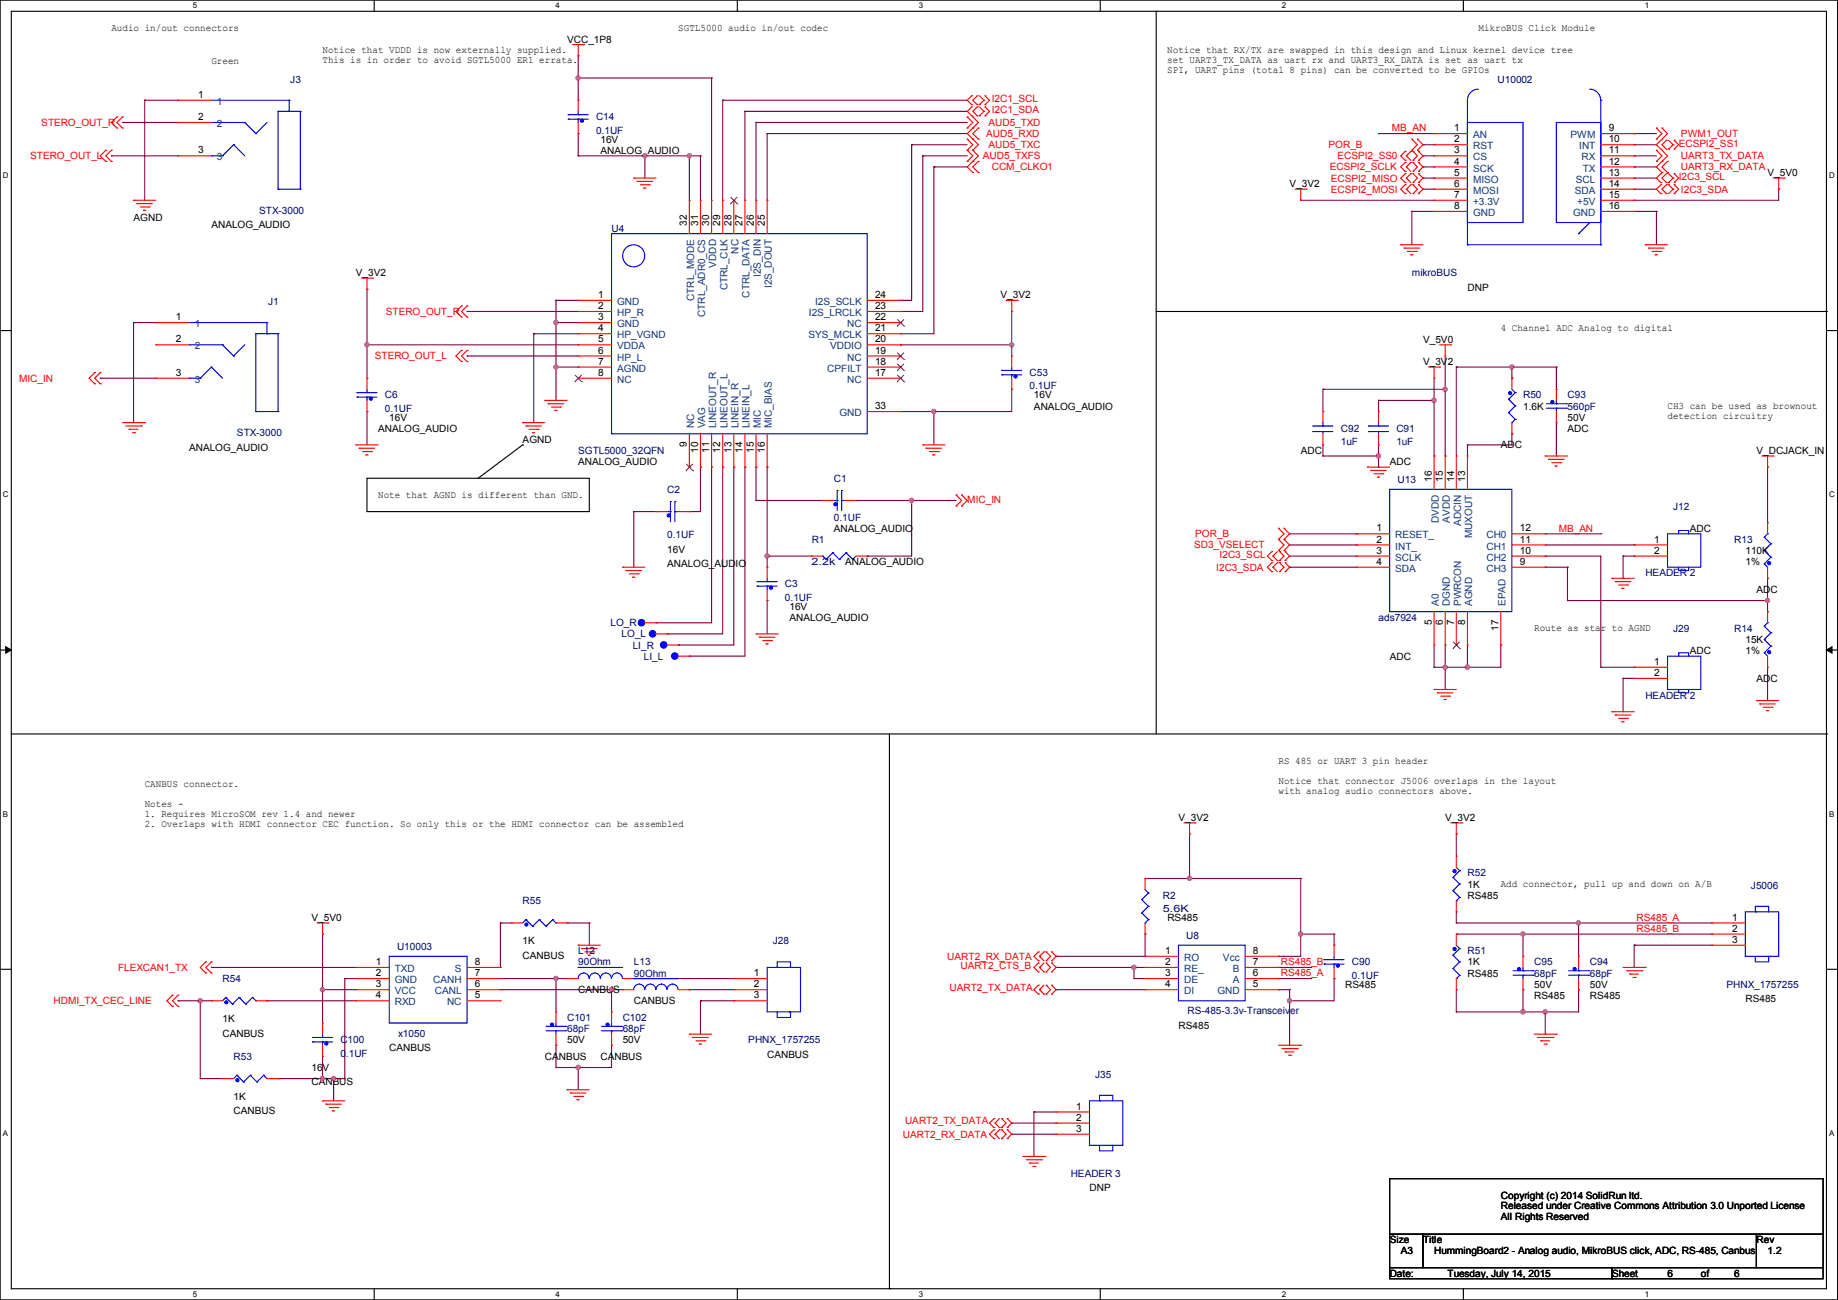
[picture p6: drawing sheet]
<svg xmlns="http://www.w3.org/2000/svg" width="420mm" height="297mm" viewBox="0 0 420 297" stroke-linecap="round" stroke-linejoin="round" font-family="sans-serif">
<defs><g id="words">
<g font-size="2.3">
<text x="25.4" y="7">Audio in/out connectors</text>
<text x="129.6" y="9.7">VCC_1P8</text>
<text x="155" y="7">SGTL5000 audio in/out codec</text>
<text x="337.9" y="7">MikroBUS Click Module</text>
<text x="48.3" y="14.6">Green</text>
<text x="73.7" y="12.1">Notice that VDDD is now externally supplied.</text>
<text x="73.7" y="14.4">This is in order to avoid SGTL5000 ER1 errata.</text>
<text x="266.7" y="12.1">Notice that RX/TX are swapped in this design and Linux kernel device tree</text>
<text x="266.7" y="14.4">set UART3_TX_DATA as uart rx and UART3_RX_DATA is set as uart tx</text>
<text x="266.7" y="16.6">SPI, UART pins (total 8 pins) can be converted to be GPIOs</text>
<text x="45.3" y="22.4">1</text>
<text x="45.3" y="27.4">2</text>
<text x="332.3" y="30">1</text>
<text x="367.6" y="30">9</text>
<text x="45.3" y="35.1">3</text>
<text x="137.2" y="32.6">16V</text>
<text x="137.2" y="35.1">ANALOG_AUDIO</text>
<text x="332.3" y="32.5">2</text>
<text x="332.3" y="35.1">3</text>
<text x="367.6" y="32.5">10</text>
<text x="367.6" y="35.1">11</text>
<text x="332.3" y="37.6">4</text>
<text x="332.3" y="40.1">5</text>
<text x="367.6" y="37.6">12</text>
<text x="367.6" y="40.1">13</text>
<text x="403.9" y="40.2">V_5V0</text>
<text x="294.7" y="42.8">V_3V2</text>
<text x="332.3" y="42.7">6</text>
<text x="332.3" y="45.2">7</text>
<text x="332.3" y="47.8">8</text>
<text x="367.6" y="42.7">14</text>
<text x="367.6" y="45.2">15</text>
<text x="367.6" y="47.8">16</text>
<text x="30.5" y="50.4">AGND</text>
<text x="48.3" y="52.2">ANALOG_AUDIO</text>
<text x="157" y="51.6" transform="rotate(-90 157 51.6)">32</text>
<text x="159.5" y="51.6" transform="rotate(-90 159.5 51.6)">31</text>
<text x="162.1" y="51.6" transform="rotate(-90 162.1 51.6)">30</text>
<text x="164.6" y="51.6" transform="rotate(-90 164.6 51.6)">29</text>
<text x="167.1" y="51.6" transform="rotate(-90 167.1 51.6)">28</text>
<text x="169.7" y="51.6" transform="rotate(-90 169.7 51.6)">27</text>
<text x="172.2" y="51.6" transform="rotate(-90 172.2 51.6)">26</text>
<text x="174.8" y="51.6" transform="rotate(-90 174.8 51.6)">25</text>
<text x="81.3" y="63.1">V_3V2</text>
<text x="136.7" y="68.1">1</text>
<text x="136.7" y="70.6">2</text>
<text x="200" y="70.6">23</text>
<text x="200" y="68.1">24</text>
<text x="228.7" y="68.2">V_3V2</text>
<text x="335.3" y="66.4">DNP</text>
<text x="40.2" y="73.2">1</text>
<text x="136.7" y="73.2">3</text>
<text x="136.7" y="75.7">4</text>
<text x="200" y="75.7">21</text>
<text x="200" y="73.2">22</text>
<text x="342.9" y="75.6">4 Channel ADC Analog to digital</text>
<text x="40.2" y="78.2">2</text>
<text x="136.7" y="78.2">5</text>
<text x="136.7" y="80.8">6</text>
<text x="136.7" y="83.3">7</text>
<text x="200" y="83.3">18</text>
<text x="200" y="80.8">19</text>
<text x="200" y="78.2">20</text>
<text x="325.2" y="83.4">V_3V2</text>
<text x="325.2" y="78.3">V_5V0</text>
<text x="40.2" y="85.9">3</text>
<text x="136.7" y="85.9">8</text>
<text x="200" y="85.9">17</text>
<text x="200" y="93.5">33</text>
<text x="236.3" y="91">16V</text>
<text x="236.3" y="93.6">ANALOG_AUDIO</text>
<text x="348" y="93.6">1.6K</text>
<text x="381" y="93.3">CH3 can be used as brownout</text>
<text x="381" y="95.6">detection circuitry</text>
<text x="86.4" y="98.6">ANALOG_AUDIO</text>
<text x="88.9" y="96.1">16V</text>
<text x="119.4" y="101.2">AGND</text>
<text x="358.2" y="96.1">50V</text>
<text x="358.2" y="98.6">ADC</text>
<text x="43.2" y="103">ANALOG_AUDIO</text>
<text x="132.1" y="106.3">ANALOG_AUDIO</text>
<text x="157" y="102.2" transform="rotate(-90 157 102.2)">9</text>
<text x="159.5" y="103.4" transform="rotate(-90 159.5 103.4)">10</text>
<text x="162.1" y="103.4" transform="rotate(-90 162.1 103.4)">11</text>
<text x="164.6" y="103.4" transform="rotate(-90 164.6 103.4)">12</text>
<text x="167.1" y="103.4" transform="rotate(-90 167.1 103.4)">13</text>
<text x="169.7" y="103.4" transform="rotate(-90 169.7 103.4)">14</text>
<text x="172.2" y="103.4" transform="rotate(-90 172.2 103.4)">15</text>
<text x="174.8" y="103.4" transform="rotate(-90 174.8 103.4)">16</text>
<text x="297.2" y="103.7">ADC</text>
<text x="317.6" y="106.3">ADC</text>
<text x="343" y="102.4">ADC</text>
<text x="401.4" y="103.7">V_DCJACK_IN</text>
<text x="86.4" y="113.7">Note that AGND is different than GND.</text>
<text x="327.2" y="110" transform="rotate(-90 327.2 110)">16</text>
<text x="329.7" y="110" transform="rotate(-90 329.7 110)">15</text>
<text x="332.3" y="110" transform="rotate(-90 332.3 110)">14</text>
<text x="334.8" y="110" transform="rotate(-90 334.8 110)">13</text>
<text x="190.6" y="121.5">ANALOG_AUDIO</text>
<text x="314.5" y="121.4">1</text>
<text x="314.5" y="124">2</text>
<text x="347.3" y="124">11</text>
<text x="347.3" y="121.4">12</text>
<text x="378" y="124">1</text>
<text x="386.1" y="121.5">ADC</text>
<text x="152.5" y="126.3">16V</text>
<text x="152.5" y="129.6">ANALOG_AUDIO</text>
<text x="193.1" y="129.1">ANALOG_AUDIO</text>
<text x="314.5" y="126.5">3</text>
<text x="314.5" y="129">4</text>
<text x="347.3" y="129">9</text>
<text x="347.3" y="126.5">10</text>
<text x="378" y="126.5">2</text>
<text x="398.8" y="126.6">110K</text>
<text x="398.8" y="129.1">1%</text>
<text x="401.4" y="135.5">ADC</text>
<text x="180.4" y="139.3">16V</text>
<text x="180.4" y="141.8">ANALOG_AUDIO</text>
<text x="327.2" y="142.8" transform="rotate(-90 327.2 142.8)">5</text>
<text x="329.7" y="142.8" transform="rotate(-90 329.7 142.8)">6</text>
<text x="332.3" y="142.8" transform="rotate(-90 332.3 142.8)">7</text>
<text x="334.8" y="142.8" transform="rotate(-90 334.8 142.8)">8</text>
<text x="342.4" y="144.1" transform="rotate(-90 342.4 144.1)">17</text>
<text x="350.6" y="144.1">Route as star to AGND</text>
<text x="386.1" y="149.4">ADC</text>
<text x="398.8" y="146.9">15K</text>
<text x="398.8" y="149.4">1%</text>
<text x="317.6" y="150.7">ADC</text>
<text x="378" y="151.9">1</text>
<text x="378" y="154.4">2</text>
<text x="401.4" y="155.8">ADC</text>
<text x="33.1" y="179.7">CANBUS connector.</text>
<text x="292.1" y="174.6">RS 485 or UART 3 pin header</text>
<text x="292.1" y="179.2">Notice that connector J5006 overlaps in the layout</text>
<text x="33.1" y="184.3">Notes -</text>
<text x="292.1" y="181.5">with analog audio connectors above.</text>
<text x="33.1" y="186.6">1. Requires MicroSOM rev 1.4 and newer</text>
<text x="33.1" y="188.8">2. Overlaps with HDMI connector CEC function. So only this or the HDMI connector can be assembled</text>
<text x="269.3" y="187.5">V_3V2</text>
<text x="330.3" y="187.5">V_3V2</text>
<text x="335.3" y="202.8">1K</text>
<text x="342.9" y="202.6">Add connector, pull up and down on A/B</text>
<text x="335.3" y="205.3">RS485</text>
<text x="71.2" y="210.4">V_5V0</text>
<text x="119.4" y="215.7">1K</text>
<text x="266.8" y="210.4">RS485</text>
<text x="395.8" y="210.3">1</text>
<text x="395.8" y="212.9">2</text>
<text x="395.8" y="215.4">3</text>
<text x="85.9" y="220.5">1</text>
<text x="108.5" y="220.5">8</text>
<text x="119.4" y="219">CANBUS</text>
<text x="266.3" y="217.9">1</text>
<text x="266.3" y="220.5">2</text>
<text x="286.3" y="220.5">7</text>
<text x="286.3" y="217.9">8</text>
<text x="335.3" y="220.6">1K</text>
<text x="85.9" y="223">2</text>
<text x="85.9" y="225.6">3</text>
<text x="108.5" y="223">7</text>
<text x="108.5" y="225.6">6</text>
<text x="132.1" y="226.9">CANBUS</text>
<text x="172.3" y="223">1</text>
<text x="172.3" y="225.6">2</text>
<text x="266.3" y="223">3</text>
<text x="266.3" y="225.6">4</text>
<text x="286.3" y="225.6">5</text>
<text x="286.3" y="223">6</text>
<text x="307.4" y="225.6">RS485</text>
<text x="335.3" y="223.1">RS485</text>
<text x="350.6" y="225.6">50V</text>
<text x="363.3" y="225.6">50V</text>
<text x="50.8" y="233.5">1K</text>
<text x="85.9" y="228.1">4</text>
<text x="108.5" y="228.1">5</text>
<text x="144.8" y="229.4">CANBUS</text>
<text x="172.3" y="228.1">3</text>
<text x="350.6" y="228.2">RS485</text>
<text x="363.3" y="228.2">RS485</text>
<text x="398.8" y="228.9">RS485</text>
<text x="50.8" y="236.8">CANBUS</text>
<text x="129.6" y="238.3">50V</text>
<text x="142.3" y="238.3">50V</text>
<text x="269.3" y="235">RS485</text>
<text x="71.2" y="244.7">16V</text>
<text x="88.9" y="240.1">CANBUS</text>
<text x="124.5" y="242.1">CANBUS</text>
<text x="137.2" y="242.1">CANBUS</text>
<text x="175.3" y="241.6">CANBUS</text>
<text x="53.4" y="251.3">1K</text>
<text x="71.2" y="248">CANBUS</text>
<text x="53.4" y="254.6">CANBUS</text>
<text x="245.9" y="253.5">1</text>
<text x="245.9" y="256">2</text>
<text x="245.9" y="258.6">3</text>
<text x="249" y="272.1">DNP</text>
<text x="343" y="273.9">Copyright (c) 2014 SolidRun ltd.</text>
<text x="343" y="276.3">Released under Creative Commons Attribution 3.0 Unported License</text>
<text x="343" y="278.6">All Rights Reserved</text>
<text x="317.6" y="284.1">Size</text>
<text x="320.1" y="286.6">A3</text>
<text x="325.2" y="284.1">Title</text>
<text x="327.7" y="286.6">HummingBoard2 - Analog audio, MikroBUS click, ADC, RS-485, Canbus</text>
<text x="401.4" y="284.1">Rev</text>
<text x="403.9" y="286.6">1.2</text>
<text x="317.6" y="291.7">Date:</text>
<text x="330.8" y="291.7">Tuesday, July 14, 2015</text>
<text x="368.4" y="291.7">Sheet</text>
<text x="381.1" y="291.7">6</text>
<text x="388.7" y="291.7">of</text>
<text x="396.3" y="291.7">6</text>
</g>
<g font-size="2.3" fill="#004080">
<text x="49.6" y="24">1</text>
<text x="49.6" y="29">2</text>
<text x="336.6" y="31.6">AN</text>
<text x="336.6" y="34.1">RST</text>
<text x="358.8" y="31.6">PWM</text>
<text x="360.9" y="34.1">INT</text>
<text x="49.6" y="36.7">3</text>
<text x="336.6" y="36.7">CS</text>
<text x="336.6" y="39.2">SCK</text>
<text x="336.6" y="41.7">MISO</text>
<text x="360.1" y="41.7">SCL</text>
<text x="361.4" y="36.7">RX</text>
<text x="361.7" y="39.2">TX</text>
<text x="336.6" y="44.3">MOSI</text>
<text x="336.6" y="46.8">+3.3V</text>
<text x="359.9" y="44.3">SDA</text>
<text x="360.4" y="46.8">+5V</text>
<text x="336.6" y="49.4">GND</text>
<text x="359.5" y="49.4">GND</text>
<text x="168.8" y="58" transform="rotate(-90 168.8 58)">NC</text>
<text x="163.7" y="61.1" transform="rotate(-90 163.7 61.1)">VDDD</text>
<text x="173.8" y="63.3" transform="rotate(-90 173.8 63.3)">I2S_DIN</text>
<text x="176.4" y="65.8" transform="rotate(-90 176.4 65.8)">I2S_DOUT</text>
<text x="141" y="69.7">GND</text>
<text x="158.6" y="68.7" transform="rotate(-90 158.6 68.7)">CTRL_MODE</text>
<text x="166.2" y="66.3" transform="rotate(-90 166.2 66.3)">CTRL_CLK</text>
<text x="171.3" y="68" transform="rotate(-90 171.3 68)">CTRL_DATA</text>
<text x="186.2" y="69.7">I2S_SCLK</text>
<text x="44.5" y="74.8">1</text>
<text x="141" y="72.2">HP_R</text>
<text x="141" y="74.8">GND</text>
<text x="141" y="77.3">HP_VGND</text>
<text x="161.1" y="72.4" transform="rotate(-90 161.1 72.4)">CTRL_ADR0_CS</text>
<text x="184.8" y="77.3">SYS_MCLK</text>
<text x="184.8" y="72.2">I2S_LRCLK</text>
<text x="193.6" y="74.8">NC</text>
<text x="44.5" y="79.8">2</text>
<text x="141" y="79.8">VDDA</text>
<text x="141" y="82.4">HP_L</text>
<text x="189.7" y="79.8">VDDIO</text>
<text x="193.6" y="82.4">NC</text>
<text x="44.5" y="87.5">3</text>
<text x="141" y="84.9">AGND</text>
<text x="141" y="87.5">NC</text>
<text x="189" y="84.9">CPFILT</text>
<text x="193.6" y="87.5">NC</text>
<text x="191.8" y="95.1">GND</text>
<text x="158.6" y="97.8" transform="rotate(-90 158.6 97.8)">NC</text>
<text x="161.1" y="97.8" transform="rotate(-90 161.1 97.8)">VAG</text>
<text x="163.7" y="97.8" transform="rotate(-90 163.7 97.8)">LINEOUT_R</text>
<text x="166.2" y="97.8" transform="rotate(-90 166.2 97.8)">LINEOUT_L</text>
<text x="168.8" y="97.8" transform="rotate(-90 168.8 97.8)">LINEIN_R</text>
<text x="171.3" y="97.8" transform="rotate(-90 171.3 97.8)">LINEIN_L</text>
<text x="173.8" y="97.8" transform="rotate(-90 173.8 97.8)">MIC</text>
<text x="176.4" y="97.8" transform="rotate(-90 176.4 97.8)">MIC_BIAS</text>
<text x="328.8" y="119.5" transform="rotate(-90 328.8 119.5)">DVDD</text>
<text x="331.3" y="119.4" transform="rotate(-90 331.3 119.4)">AVDD</text>
<text x="318.8" y="123">RESET_</text>
<text x="318.8" y="125.6">INT_</text>
<text x="333.9" y="120.2" transform="rotate(-90 333.9 120.2)">ADCIN</text>
<text x="336.4" y="123" transform="rotate(-90 336.4 123)">MUXOUT</text>
<text x="339.7" y="125.6">CH1</text>
<text x="339.7" y="123">CH0</text>
<text x="318.8" y="128.1">SCLK</text>
<text x="318.8" y="130.6">SDA</text>
<text x="339.7" y="130.6">CH3</text>
<text x="339.7" y="128.1">CH2</text>
<text x="328.8" y="138.5" transform="rotate(-90 328.8 138.5)">A0</text>
<text x="331.3" y="138.5" transform="rotate(-90 331.3 138.5)">DGND</text>
<text x="333.9" y="138.5" transform="rotate(-90 333.9 138.5)">PWRCON</text>
<text x="336.4" y="138.5" transform="rotate(-90 336.4 138.5)">AGND</text>
<text x="344" y="138.5" transform="rotate(-90 344 138.5)">EPAD</text>
<text x="270.6" y="219.5">RO</text>
<text x="279.5" y="219.5">Vcc</text>
<text x="90.2" y="222.1">TXD</text>
<text x="90.2" y="224.6">GND</text>
<text x="90.2" y="227.2">VCC</text>
<text x="99" y="224.6">CANH</text>
<text x="99.4" y="227.2">CANL</text>
<text x="103.9" y="222.1">S</text>
<text x="270.6" y="222.1">RE_</text>
<text x="270.6" y="224.6">DE</text>
<text x="270.6" y="227.2">DI</text>
<text x="278.2" y="227.2">GND</text>
<text x="281.7" y="224.6">A</text>
<text x="281.7" y="222.1">B</text>
<text x="90.2" y="229.7">RXD</text>
<text x="102.2" y="229.7">NC</text>
</g>
<g font-size="2.3" fill="#000080">
<text x="66.3" y="18.9">J3</text>
<text x="342.2" y="18.9">U10002</text>
<text x="136.2" y="27.5">C14</text>
<text x="136.2" y="30.6">0.1UF</text>
<text x="59.2" y="48.9">STX-3000</text>
<text x="139.8" y="52.9">U4</text>
<text x="322.6" y="63.1">mikroBUS</text>
<text x="61.3" y="69.7">J1</text>
<text x="235.3" y="85.9">C53</text>
<text x="235.3" y="89">0.1UF</text>
<text x="87.9" y="91">C6</text>
<text x="87.9" y="94.1">0.1UF</text>
<text x="348" y="91">R50</text>
<text x="358.2" y="91">C93</text>
<text x="358.2" y="93.6">560pF</text>
<text x="54.1" y="99.7">STX-3000</text>
<text x="306.4" y="98.6">C92</text>
<text x="306.4" y="101.7">1uF</text>
<text x="319.1" y="98.6">C91</text>
<text x="319.1" y="101.7">1uF</text>
<text x="132.1" y="103.7">SGTL5000_32QFN</text>
<text x="152.5" y="112.6">C2</text>
<text x="190.6" y="110.1">C1</text>
<text x="319.3" y="110.3">U13</text>
<text x="190.6" y="119">0.1UF</text>
<text x="382.3" y="116.4">J12</text>
<text x="152.5" y="123">0.1UF</text>
<text x="185.5" y="124">R1</text>
<text x="396.3" y="124">R13</text>
<text x="185.5" y="129.1">2.2k</text>
<text x="376" y="131.7">HEADER 2</text>
<text x="179.4" y="134.2">C3</text>
<text x="179.4" y="137.2">0.1UF</text>
<text x="139.5" y="143.1">LO_R</text>
<text x="315" y="141.8">ads7924</text>
<text x="142" y="145.6">LO_L</text>
<text x="144.6" y="148.2">LI_R</text>
<text x="382.3" y="144.4">J29</text>
<text x="396.3" y="144.4">R14</text>
<text x="147.1" y="150.7">LI_L</text>
<text x="376" y="159.6">HEADER 2</text>
<text x="335.3" y="200.2">R52</text>
<text x="400.1" y="203">J5006</text>
<text x="119.4" y="206.6">R55</text>
<text x="265.7" y="208.4">5.6K</text>
<text x="265.7" y="205.3">R2</text>
<text x="176.6" y="215.7">J28</text>
<text x="271.1" y="214.5">U8</text>
<text x="90.7" y="217">U10003</text>
<text x="132.1" y="218">L12</text>
<text x="132.1" y="220.6">90Ohm</text>
<text x="144.8" y="220.6">L13</text>
<text x="308.9" y="220.6">C90</text>
<text x="335.3" y="218">R51</text>
<text x="350.6" y="220.6">C95</text>
<text x="363.3" y="220.6">C94</text>
<text x="50.8" y="224.4">R54</text>
<text x="144.8" y="223.1">90Ohm</text>
<text x="308.9" y="223.6">0.1UF</text>
<text x="350.6" y="223.1">68pF</text>
<text x="363.3" y="223.1">68pF</text>
<text x="394.5" y="225.6">PHNX_1757255</text>
<text x="129.6" y="233.3">C101</text>
<text x="142.3" y="233.3">C102</text>
<text x="271.3" y="231.7">RS-485-3.3v-Transceiver</text>
<text x="77.8" y="238.3">C100</text>
<text x="91" y="236.8">x1050</text>
<text x="129.6" y="235.8">68pF</text>
<text x="142.3" y="235.8">68pF</text>
<text x="171" y="238.3">PHNX_1757255</text>
<text x="53.4" y="242.1">R53</text>
<text x="77.8" y="241.4">0.1UF</text>
<text x="250.2" y="246.2">J35</text>
<text x="244.7" y="268.8">HEADER 3</text>
</g>
<g font-size="2.3" fill="#f00">
<text x="226.6" y="23.2">I2C1_SCL</text>
<text x="9.4" y="28.8">STERO_OUT_R</text>
<text x="225.9" y="28.8">AUD5_TXD</text>
<text x="226.6" y="25.7">I2C1_SDA</text>
<text x="225.4" y="31.3">AUD5_RXD</text>
<text x="225.9" y="33.9">AUD5_TXC</text>
<text x="303.6" y="33.9">POR_B</text>
<text x="318.1" y="30">MB_AN</text>
<text x="383.6" y="33.6">ECSPI2_SS1</text>
<text x="384.1" y="31.3">PWM1_OUT</text>
<text x="6.9" y="36.4">STERO_OUT_L</text>
<text x="224.6" y="36.4">AUD5_TXFS</text>
<text x="226.6" y="38.9">CCM_CLKO1</text>
<text x="303.8" y="38.9">ECSPI2_SCLK</text>
<text x="304.1" y="41.5">ECSPI2_MISO</text>
<text x="305.6" y="36.4">ECSPI2_SS0</text>
<text x="383.6" y="41.2">I2C3_SCL</text>
<text x="384.1" y="36.4">UART3_TX_DATA</text>
<text x="384.1" y="38.9">UART3_RX_DATA</text>
<text x="304.1" y="44">ECSPI2_MOSI</text>
<text x="384.1" y="44">I2C3_SDA</text>
<text x="88.2" y="72">STERO_OUT_R</text>
<text x="85.6" y="82.1">STERO_OUT_L</text>
<text x="4.4" y="87.2">MIC_IN</text>
<text x="221" y="114.9">MIC_IN</text>
<text x="272.9" y="125.3">SD3_VSELECT</text>
<text x="273.1" y="122.8">POR_B</text>
<text x="356.2" y="121.5">MB_AN</text>
<text x="277.9" y="130.4">I2C3_SDA</text>
<text x="278.7" y="127.6">I2C3_SCL</text>
<text x="374" y="210.4">RS485_A</text>
<text x="374" y="212.9">RS485_B</text>
<text x="27" y="221.8">FLEXCAN1_TX</text>
<text x="216.5" y="219.3">UART2_RX_DATA</text>
<text x="219.5" y="221.3">UART2_CTS_B</text>
<text x="292.7" y="220.5">RS485_B</text>
<text x="217" y="226.4">UART2_TX_DATA</text>
<text x="292.7" y="223.1">RS485_A</text>
<text x="12.2" y="229.4">HDMI_TX_CEC_LINE</text>
<text x="206.8" y="256.9">UART2_TX_DATA</text>
<text x="206.3" y="259.9">UART2_RX_DATA</text>
</g>
<g font-size="1.8">
<text x="44" y="1.9">5</text>
<text x="127" y="1.9">4</text>
<text x="209.9" y="1.9">3</text>
<text x="292.9" y="1.9">2</text>
<text x="375.8" y="1.9">1</text>
<text x=".7" y="40.6">D</text>
<text x="418" y="40.6">D</text>
<text x=".7" y="113.6">C</text>
<text x="418" y="113.6">C</text>
<text x=".7" y="186.6">B</text>
<text x="418" y="186.6">B</text>
<text x=".7" y="259.5">A</text>
<text x="418" y="259.5">A</text>
<text x="44" y="296.3">5</text>
<text x="127" y="296.3">4</text>
<text x="209.9" y="296.3">3</text>
<text x="292.9" y="296.3">2</text>
<text x="375.8" y="296.3">1</text>
</g>
</g></defs>
<path d="M0 0h419.9v297h-419.9zM2.6 2.6h414.8v291.8h-414.8z" fill="none" stroke="#000" stroke-width=".25"/>
<g fill="#fff">
<path d="M44 .3h1v2h-1z"/>
<path d="M44 294.7h1v2h-1z"/>
</g>
<path d="M85.5 0v2.6M85.5 294.4v2.6" fill="none" stroke="#000" stroke-width=".25"/>
<g fill="#fff">
<path d="M127 .3h.9v2h-.9z"/>
<path d="M127 294.7h.9v2h-.9z"/>
</g>
<path d="M168.5 0v2.6M168.5 294.4v2.6" fill="none" stroke="#000" stroke-width=".25"/>
<g fill="#fff">
<path d="M209.9 .3h1v2h-1z"/>
<path d="M209.9 294.7h1v2h-1z"/>
</g>
<path d="M251.4 0v2.6M251.4 294.4v2.6" fill="none" stroke="#000" stroke-width=".25"/>
<g fill="#fff">
<path d="M292.9 .3h.9v2h-.9z"/>
<path d="M292.9 294.7h.9v2h-.9z"/>
</g>
<path d="M334.4 0v2.6M334.4 294.4v2.6" fill="none" stroke="#000" stroke-width=".25"/>
<g fill="#fff">
<path d="M375.8 .3h1v2h-1z"/>
<path d="M375.8 294.7h1v2h-1z"/>
<path d="M.7 39h1.2v2h-1.2z"/>
<path d="M418 39h1.3v2h-1.3z"/>
<path d="M.7 112h1.2v2h-1.2z"/>
<path d="M418 112h1.3v2h-1.3z"/>
</g>
<path d="M0 75.5h2.6M417.4 75.5h2.5" fill="none" stroke="#000" stroke-width=".25"/>
<g fill="#fff">
<path d="M.7 185h1.2v1.9h-1.2z"/>
<path d="M418 185h1.2v1.9h-1.2z"/>
</g>
<path d="M0 148.5h2.6M417.4 148.5h2.5" fill="none" stroke="#000" stroke-width=".25"/>
<path d="M1.3 147.7l1.3 .8-1.3 .7zM417.4 148.5l1.2-.8v1.5z" fill="#000" stroke="#000" stroke-width=".23"/>
<g fill="#fff">
<path d="M.7 257.9h1.2v2h-1.2z"/>
<path d="M418 257.9h1.2v2h-1.2z"/>
</g>
<g fill="none" stroke="#000" stroke-width=".25">
<path d="M264.2 2.6h.1M264.2 2.6v165.1M264.2 71.2h153.2M417.4 71.2h.1M83.9 109.3h50.8v7.6h-50.8zM119.4 101.6h.1M119.4 101.6l-10.1 7.7M2.6 167.7h414.8M203.2 167.7v126.7M417.4 167.7h.1M0 221.4h2.6M417.4 221.4h2.5"/>
<path d="M317.5 269.3h99.1v12.7h-99.1zM203.2 294.4h.1M317.5 282h7.7v7.6h-7.7zM317.5 289.6h50.8v2.5h-50.8zM325.2 282h76.2v7.6h-76.2zM368.3 289.6h48.3v2.5h-48.3zM401.4 282h15.2v7.6h-15.2z"/>
</g>
<g fill="none" stroke="#800040" stroke-width=".25">
<path d="M132.1 17.8h.1M132.1 12.7h.1M132.1 17.8h30.5M132.1 12.7v10.2M162.6 17.8h.1M162.6 17.8v28M25.4 35.6h.1M25.4 35.6h15.3M28 28h.1M28 28h12.7M33.1 22.9h.1M33.1 22.9h7.6"/>
<path d="M33.1 22.9v22.9M132.1 30.5h.1M132.1 35.6h.1M132.1 35.6h28M132.1 30.5v5.1M147.4 35.6h.1M147.4 35.6v5.1M157.5 35.6h.1M157.5 35.6v10.2M160.1 35.6h.1M160.1 35.6v10.2M165.1 22.9h.1"/>
<path d="M165.1 22.9v22.9M165.1 22.9h55.9M170.2 25.4h.1M170.2 25.4v20.4M170.2 25.4h50.8M172.8 28h.1M172.8 28v17.8M172.8 28h48.2M175.3 30.5h.1M175.3 30.5v15.3M175.3 30.5h45.7M208.3 33.1h.1"/>
<path d="M208.3 33.1v35.5h-2.5M208.3 33.1h12.7M210.9 35.6h.1M210.9 35.6h10.1M210.9 35.6v35.6h-5.1M213.4 38.1h.1M213.4 38.1v38.1h-7.6M213.4 38.1h7.6M315 30.5h.1M315 30.5h12.7M325.2 33.1h.1M325.2 35.6h.1"/>
<path d="M325.2 38.1h.1M325.2 35.6h2.5M325.2 33.1h2.5M325.2 38.1h2.5M373.4 30.5h.1M373.4 35.6h.1M373.4 38.1h.1M373.4 33.1h.1M373.4 35.6h5.1M373.4 30.5h5.1M373.4 33.1h5.1M373.4 38.1h5.1"/>
<path d="M297.2 45.8h.1M297.2 45.8h30.5M322.6 48.3h.1M322.6 48.3h5.1M322.6 48.3v7.6M325.2 40.7h.1M325.2 43.2h.1M325.2 40.7h2.5M325.2 43.2h2.5M373.4 48.3h.1M373.4 45.8h.1M373.4 40.7h.1"/>
<path d="M373.4 43.2h.1M373.4 40.7h5.1M373.4 43.2h5.1M373.4 48.3h5.1M378.5 48.3h.1M378.5 48.3v7.6M406.4 43.2h.1M406.4 43.2v2.6h-33M30.5 73.7h.1M30.5 73.7h5.1M30.5 73.7v22.9M83.9 66.1h.1"/>
<path d="M83.9 78.8h.1M83.9 78.8h48.2M83.9 66.1v20.3M106.7 71.2h.1M106.7 71.2h25.4M122 76.2h.1M122 76.2h10.1M122 76.2v20.4M127 68.6h.1M127 73.7h.1M127 68.6v22.9M127 68.6h5.1"/>
<path d="M127 73.7h5.1M205.8 78.8h.1M205.8 68.6h.1M205.8 71.2h.1M205.8 76.2h.1M205.8 78.8h25.4M231.2 71.2h.1M231.2 78.8h.1M231.2 71.2v10.1M22.9 86.4h.1M22.9 86.4h12.7M83.9 94h.1"/>
<path d="M83.9 94v7.6M106.7 81.3h.1M106.7 81.3h25.4M127 83.9h.1M127 83.9h5.1M205.8 94h.1M213.4 94h.1M213.4 94v7.6M231.2 88.9h.1M231.2 88.9v5.1h-25.4M302.3 88.9h.1M302.3 88.9v5.1"/>
<path d="M302.3 88.9h27.9M315 91.5h.1M315 91.5h12.7M315 91.5v2.5M327.7 91.5h.1M327.7 86.4v17.8M330.2 88.9h.1M330.2 81.3v22.9M332.8 83.9h.1M332.8 83.9h22.8M332.8 83.9v20.3M345.5 99.1h.1"/>
<path d="M345.5 83.9h.1M345.5 86.4h.1M345.5 83.9v2.5M345.5 99.1v2.5M355.6 83.9h.1M355.6 83.9v5M355.6 96.6v7.6M144.8 116.9h.1M144.8 116.9h5.1M144.8 116.9v12.7M157.5 116.9h.1M160.1 106.7h.1"/>
<path d="M160.1 106.7v10.2h-2.6M162.6 106.7h.1M162.6 106.7v35.6h-12.7M165.1 106.7h.1M165.1 106.7v38.1h-12.7M167.7 106.7h.1M167.7 106.7v40.7h-12.7M170.2 106.7h.1M170.2 106.7v43.2h-12.7M172.8 106.7h.1M172.8 114.3h.1M172.8 106.7v7.6"/>
<path d="M172.8 114.3h15.2M175.3 106.7h.1M175.3 106.7v22.9M195.6 114.3h.1M195.6 114.3h22.9M208.3 114.3h.1M208.3 114.3v12.7h-10.1M302.3 104.2h.1M302.3 101.6v2.6M302.3 104.2h12.7M315 104.2h.1M315 106.7h.1"/>
<path d="M315 101.6v5.1M327.7 104.2h.1M330.2 104.2h.1M335.3 101.6h.1M335.3 101.6v2.6M335.3 101.6h10.2M345.5 101.6h.1M355.6 104.2h.1M403.9 106.7h.1M403.9 106.7v12.7M175.3 137.2h.1M175.3 127h.1"/>
<path d="M175.3 137.2v7.6M175.3 127h10.2M198.2 127h.1M294.7 129.6h.1M294.7 127h15.2M294.7 122h15.2M294.7 129.6h15.2M294.7 124.5h15.2M309.9 122h.1M309.9 127h.1M309.9 124.5h.1M353.1 127h.1"/>
<path d="M353.1 129.6h.1M353.1 127h12.7v25.4M353.1 122h12.7M353.1 129.6h5.1M353.1 124.5h20.3M358.2 137.2h.1M358.2 129.6h.1M358.2 137.2h45.7M358.2 129.6v7.6M365.8 122h.1M370.9 127h.1M370.9 132.1h.1"/>
<path d="M370.9 127h2.5M370.9 127v5.1M373.4 124.5h.1M403.9 132.1h.1M403.9 139.7h.1M403.9 132.1v7.6M149.9 142.3h.1M152.4 144.8h.1M155 147.4h.1M157.5 149.9h.1M327.7 152.4h.1M327.7 147.4v5"/>
<path d="M330.2 152.4h.1M330.2 157.5h.1M330.2 147.4v10.1M335.3 152.4h.1M335.3 147.4v5M342.9 147.4h.1M342.9 147.4v5h-15.2M365.8 152.4h.1M365.8 152.4h7.6M370.9 155h.1M370.9 155v7.6M370.9 155h2.5"/>
<path d="M373.4 152.4h.1M403.9 152.4v7.7M403.9 160.1h.1M271.8 190.5h.1M271.8 190.5v10.2M332.8 190.5h.1M332.8 190.5v5.1M73.7 213.4h.1M73.7 213.4v20.3M114.3 210.9h.1M114.3 210.9h2.6M114.3 210.9v10.1"/>
<path d="M129.6 210.9h.1M129.6 210.9h5.1M134.7 210.9h.1M134.7 210.9v5M241.3 218.5h.1M261.7 200.7h.1M261.7 213.4h.1M261.7 213.4v5.1h-20.4M261.7 200.7h35.5M271.8 200.7h.1M292.1 218.5h.1M297.2 213.4h.1"/>
<path d="M297.2 200.7h.1M297.2 200.7v17.8h-5.1M297.2 213.4h7.6M304.8 213.4h.1M304.8 213.4v2.5M332.8 213.4h.1M332.8 210.9h.1M332.8 208.3h.1M332.8 213.4h58.4M332.8 210.9h58.4M332.8 208.3v2.6M348 213.4h.1"/>
<path d="M348 213.4v5.1M360.7 210.9h.1M360.7 210.9v7.6M373.4 215.9h.1M373.4 215.9h17.8M373.4 215.9v5.1M40.7 228.6h.1M40.7 228.6h7.6M45.8 228.6h.1M45.8 228.6v17.8M48.3 221h.1M48.3 221h33"/>
<path d="M61 228.6h.1M61 228.6h20.3M73.7 226.1h.1M73.7 226.1h7.6M78.8 223.6h.1M78.8 223.6h2.5M78.8 223.6v22.8h-15.3M114.3 223.6h.1M114.3 226.1h.1M114.3 226.1h28M114.3 223.6h15.3M127 223.6h.1"/>
<path d="M127 238.8h.1M127 223.6v7.6M127 238.8v5.1M139.7 226.1h.1M139.7 238.8h.1M139.7 226.1v5.1M139.7 238.8v5.1h-12.7M144.8 223.6h.1M144.8 223.6h22.9M157.5 226.1h.1M157.5 226.1h10.2M160.1 228.6h.1"/>
<path d="M160.1 228.6v7.7M160.1 228.6h7.6M241.3 221h.1M241.3 226.1h.1M241.3 226.1h20.4M241.3 221h20.4M259.1 221h.1M259.1 223.6h.1M259.1 221v2.6M259.1 223.6h2.6M292.1 226.1h.1M292.1 221h.1"/>
<path d="M292.1 223.6h.1M292.1 226.1h2.6M292.1 221h7.7M292.1 223.6h7.7M294.7 226.1h.1M294.7 228.6h.1M294.7 226.1v12.7M304.8 223.6h.1M304.8 223.6v5h-10.1M332.8 231.2h.1M332.8 226.1h.1M332.8 226.1v5.1"/>
<path d="M348 231.2h.1M348 226.1h.1M348 226.1v5.1M353.1 231.2h.1M353.1 236.3h.1M353.1 231.2v5.1M360.7 226.1h.1M360.7 226.1v5.1h-27.9M45.8 246.4h.1M45.8 246.4h5M63.5 246.4h.1M73.7 241.3h.1"/>
<path d="M73.7 246.4h.1M73.7 241.3v5.1M76.2 246.4h.1M76.2 246.4v5.1M127 243.9h.1M132.1 243.9h.1M132.1 243.9v5.1M231.2 256.6h.1M231.2 259.1h.1M231.2 256.6h10.1M231.2 259.1h10.1M236.3 254h.1"/>
<path d="M236.3 254h5M236.3 254v10.2"/>
</g>
<g fill="#f0f" stroke="#f0f" stroke-width=".25">
<circle cx="213.4" cy="94" r=".49"/>
<circle cx="231.2" cy="78.8" r=".49"/>
<circle cx="147.3" cy="35.6" r=".49"/>
<circle cx="157.5" cy="35.6" r=".49"/>
<circle cx="127" cy="83.8" r=".49"/>
<circle cx="127" cy="73.7" r=".49"/>
<circle cx="175.3" cy="127" r=".49"/>
<circle cx="208.3" cy="114.3" r=".49"/>
<circle cx="132.1" cy="17.8" r=".49"/>
<circle cx="83.8" cy="78.8" r=".49"/>
<circle cx="294.7" cy="228.6" r=".49"/>
<circle cx="271.8" cy="200.7" r=".49"/>
<circle cx="297.2" cy="213.4" r=".49"/>
<circle cx="259.1" cy="221" r=".49"/>
<circle cx="330.2" cy="152.4" r=".49"/>
<circle cx="335.3" cy="152.4" r=".49"/>
<circle cx="327.7" cy="91.5" r=".49"/>
<circle cx="315" cy="104.2" r=".49"/>
<circle cx="330.2" cy="88.9" r=".49"/>
<circle cx="345.5" cy="83.8" r=".49"/>
<circle cx="403.9" cy="137.2" r=".49"/>
<circle cx="360.7" cy="210.8" r=".49"/>
<circle cx="348" cy="213.4" r=".49"/>
<circle cx="353.1" cy="231.2" r=".49"/>
<circle cx="348" cy="231.2" r=".49"/>
<circle cx="73.7" cy="226.1" r=".49"/>
<circle cx="73.7" cy="246.4" r=".49"/>
<circle cx="76.2" cy="246.4" r=".49"/>
<circle cx="45.7" cy="228.6" r=".49"/>
<circle cx="139.7" cy="226.1" r=".49"/>
<circle cx="127" cy="223.5" r=".49"/>
<circle cx="132.1" cy="243.9" r=".49"/>
</g>
<g fill="none" stroke="#f00" stroke-width=".25">
<path d="M130.9 10.2h2.5M132.1 12.7h.1M132.1 10.2v2.5M133.4 10.2h.1M24.2 34.3h.1M24.2 36.9h.1M24.2 34.3l-1.3 1.3 1.3 1.3M25.4 34.3h.1M25.4 36.9h.1M25.4 34.3l-1.2 1.3 1.2 1.3M26.7 26.7h.1M26.7 29.3h.1"/>
<path d="M26.7 26.7l-1.3 1.3 1.3 1.3M28 26.7h.1M28 29.3h.1M28 26.7l-1.3 1.3 1.3 1.3M40.7 22.9h.1M40.7 28h.1M40.7 35.6h.1M40.7 35.6h7.6M40.7 22.9h7.6M40.7 28h7.6M132.1 30.5h.1M132.1 22.9h.1"/>
<path d="M132.1 22.9v2.5M132.1 28v2.5M221 26.7h.1M221 29.3h.1M221 34.3h.1M221 36.9h.1M221 31.8h.1M221 26.7l1.3 1.3-1.3 1.3M221 34.3l1.3 1.3-1.3 1.3M221 31.8l1.3 1.3-1.3 1.2M222 26.5h.1M222 24.4h.1"/>
<path d="M222 23.9h.1M222 21.9h.1M222 24.4l-1 1 1 1.1M222 21.9l-1 1 1 1M222.3 26.7h.1M222.3 29.3h.1M222.3 34.3h.1M222.3 36.9h.1M222.3 31.8h.1M222.3 39.4h.1M222.3 26.7l1.3 1.3-2.6 2.5 2.6 2.6-1.3 1.2M222.3 34.3l1.3 1.3-2.6 2.5 1.3 1.3"/>
<path d="M223.3 26.5h.1M223.3 24.4h.1M223.3 23.9h.1M223.3 21.9h.1M223.3 24.4l-1 1 1 1.1M223.3 21.9l-1 1 1 1M223.6 31.8h.1M223.6 29.3h.1M223.6 39.4h.1M223.6 36.9h.1M223.6 29.3l-1.3 1.2 1.3 1.3M223.6 36.9l-1.3 1.2 1.3 1.3"/>
<path d="M223.8 26.5h.1M223.8 23.9h.1M223.8 24.4l1 1M223.8 21.9l1 1M224.8 25.4h.1M224.8 22.9h.1M224.8 25.4l-1 1.1M224.8 22.9l-1 1M225.1 24.4h.1M225.1 26.5h.1M225.1 21.9h.1M225.1 23.9h.1"/>
<path d="M225.1 24.4l1 1-1 1.1M225.1 21.9l1 1-1 1M321.1 36.6h.1M321.1 34.6h.1M321.1 39.7h.1M321.1 39.2h.1M321.1 37.1h.1M321.1 37.1l-1 1 1 1.1M321.1 39.7l-1 1 1 1M321.1 34.6l-1 1 1 1M321.4 35.6h.1M321.4 38.1h.1"/>
<path d="M321.4 35.6l1 1M321.4 38.1l1 1.1M322.4 34.6h.1M322.4 39.7h.1M322.4 37.1h.1M322.4 34.6l-1 1M322.4 37.1l-1 1M322.4 39.7l-1 1M322.6 34.3h.1M322.6 31.8h.1M322.6 31.8l1.3 1.3-1.3 1.2M322.9 34.6h.1"/>
<path d="M322.9 36.6h.1M322.9 39.7h.1M322.9 37.1h.1M322.9 39.2h.1M322.9 34.6l1 1-1 1M322.9 37.1l1 1-1 1.1M322.9 39.7l1 1-1 1M323.9 31.8h.1M323.9 34.3h.1M323.9 31.8l1.3 1.3-1.3 1.2M324.1 34.6h.1M324.1 36.6h.1"/>
<path d="M324.1 39.7h.1M324.1 37.1h.1M324.1 39.2h.1M324.1 34.6l1.1 1-1.1 1M324.1 39.7l1.1 1-1.1 1M324.1 37.1l1.1 1-1.1 1.1M327.7 30.5h.1M327.7 33.1h.1M327.7 35.6h.1M327.7 38.1h.1M327.7 30.5h7.6M327.7 33.1h7.6"/>
<path d="M327.7 35.6h7.6M327.7 38.1h7.6M365.8 30.5h7.6M365.8 33.1h7.6M365.8 35.6h7.6M365.8 38.1h7.6M373.4 30.5h.1M373.4 33.1h.1M373.4 35.6h.1M373.4 38.1h.1M378.5 29.3h.1M378.5 31.8h.1"/>
<path d="M378.5 34.3h.1M378.5 36.9h.1M378.5 29.3l1.3 1.2-1.3 1.3M378.5 34.3l1.3 1.3-1.3 1.3M379.5 39.7h.1M379.5 34.1h.1M379.5 32h.1M379.5 32l-1 1.1 1 1M379.5 39.7l-1 1 1 1M379.8 29.3h.1M379.8 31.8h.1M379.8 34.3h.1"/>
<path d="M379.8 36.9h.1M379.8 39.4h.1M379.8 29.3l1.2 1.2-1.2 1.3M379.8 34.3l1.2 1.3-2.5 2.5 1.3 1.3M380.8 39.7h.1M380.8 34.1h.1M380.8 32h.1M380.8 39.7l-1 1 1 1M380.8 32l-1 1.1 1 1M381 39.4h.1M381 36.9h.1M381 36.9l-1.2 1.2 1.2 1.3"/>
<path d="M381.3 34.1h.1M381.3 32l1 1.1M381.3 39.7l1 1M382.3 33.1h.1M382.3 33.1l-1 1M382.6 39.7h.1M382.6 32h.1M382.6 34.1h.1M382.6 39.7l1 1-1 1M382.6 32l1 1.1-1 1M30.5 45.8h.1M30.5 45.8h5.1"/>
<path d="M31.3 46.5h.1M31.3 46.5h3.5M32 47.3h2.1M32.8 48h.1M32.8 48h.5M34.1 47.3h.1M144.8 40.7h.1M144.8 40.7h5.1M145.6 41.4h.1M145.6 41.4h3.5M146.3 42.2h2.1M147.1 43h.1"/>
<path d="M147.1 43h.5M148.4 42.2h.1M157.5 45.8h.1M157.5 45.8v7.6M160.1 45.8h.1M160.1 45.8v7.6M162.6 45.8h.1M162.6 45.8v7.6M165.1 45.8h.1M165.1 45.8v7.6M167.7 45.8h.1M167.7 45.8v7.6"/>
<path d="M170.2 45.8h.1M170.2 45.8v7.6M172.8 45.8h.1M172.8 45.8v7.6M175.3 45.8h.1M175.3 45.8v7.6M296 43.2h2.5M297.2 45.8h.1M297.2 43.2v2.6M298.5 43.2h.1M320.1 55.9h.1M320.1 55.9h5.1"/>
<path d="M320.8 56.7h.1M320.8 56.7h3.6M321.1 41.7h.1M321.1 44.2h.1M321.1 42.2h.1M321.1 42.2l-1 1 1 1M321.4 40.7h.1M321.4 43.2h.1M321.4 40.7l1 1M321.4 43.2l1 1M321.6 57.4h2M322.4 58.2h.1"/>
<path d="M322.4 42.2h.1M322.4 58.2h.5M322.4 42.2l-1 1M322.9 41.7h.1M322.9 42.2h.1M322.9 44.2h.1M322.9 42.2l1 1-1 1M323.6 57.4h.1M324.1 41.7h.1M324.1 42.2h.1M324.1 44.2h.1M324.1 42.2l1.1 1-1.1 1"/>
<path d="M327.7 40.7h.1M327.7 43.2h.1M327.7 45.8h.1M327.7 48.3h.1M327.7 40.7h7.6M327.7 43.2h7.6M327.7 45.8h7.6M327.7 48.3h7.6M365.8 40.7h7.6M365.8 43.2h7.6M365.8 45.8h7.6M365.8 48.3h7.6"/>
<path d="M373.4 40.7h.1M373.4 43.2h.1M373.4 45.8h.1M373.4 48.3h.1M376 55.9h.1M376 55.9h5M376.7 56.7h.1M376.7 56.7h3.6M377.5 57.4h2M378.2 58.2h.1M378.2 58.2h.6M379.5 57.4h.1"/>
<path d="M379.5 41.7h.1M379.5 42.2h.1M379.5 44.2h.1M379.5 42.2l-1 1 1 1M380.8 41.7h.1M380.8 42.2h.1M380.8 44.2h.1M380.8 42.2l-1 1 1 1M381.3 41.7h.1M381.3 42.2h.1M381.3 42.2l1 1M382.3 40.7h.1"/>
<path d="M382.3 43.2h.1M382.3 40.7l-1 1M382.3 43.2l-1 1M382.6 41.7h.1M382.6 44.2h.1M382.6 42.2h.1M382.6 42.2l1 1-1 1M405.2 40.7h2.5M406.4 43.2h.1M406.4 40.7v2.5M407.7 40.7h.1M35.6 73.7h.1"/>
<path d="M35.6 78.8h.1M35.6 78.8h7.6M35.6 73.7h7.6M82.6 63.5h2.5M83.9 66.1h.1M83.9 63.5v2.6M85.1 63.5h.1M105.5 69.9h.1M105.5 72.4h.1M105.5 69.9l-1.3 1.3 1.3 1.2M106.7 69.9h.1M106.7 72.4h.1"/>
<path d="M106.7 69.9l-1.2 1.3 1.2 1.2M132.1 68.6h.1M132.1 71.2h.1M132.1 73.7h.1M132.1 76.2h.1M132.1 78.8h.1M132.1 68.6h7.6M132.1 78.8h7.6M132.1 73.7h7.6M132.1 71.2h7.6M132.1 76.2h7.6M198.2 68.6h7.6"/>
<path d="M198.2 78.8h7.6M198.2 73.7h7.6M198.2 71.2h7.6M198.2 76.2h7.6M205.8 78.8h.1M205.8 76.2h.1M205.8 73.7h.1M205.8 71.2h.1M205.8 68.6h.1M229.9 68.6h2.6M231.2 71.2h.1M231.2 68.6v2.6"/>
<path d="M232.5 68.6h.1M329 78.8h2.5M330.2 78.8v2.5M331.5 78.8h.1M21.6 85.1h.1M21.6 87.7h.1M21.6 85.1l-1.2 1.3 1.2 1.3M22.9 85.1h.1M22.9 87.7h.1M22.9 85.1l-1.3 1.3 1.3 1.3M28 96.6h5.1M28.7 97.3h3.6"/>
<path d="M29.5 98.1h.1M29.5 98.1h2M30.3 98.8h.5M30.8 98.8h.1M32.3 97.3h.1M33.1 96.6h.1M35.6 86.4h.1M35.6 86.4h7.6M83.9 94h.1M83.9 86.4h.1M83.9 86.4v2.5M83.9 91.5v2.5"/>
<path d="M105.5 80.1h.1M105.5 82.6h.1M105.5 80.1l-1.3 1.2 1.3 1.3M106.7 80.1h.1M106.7 82.6h.1M106.7 80.1l-1.2 1.2 1.2 1.3M119.4 96.6h.1M119.4 96.6h5.1M120.2 97.3h.1M120.2 97.3h3.5M120.9 98.1h2.1M121.7 98.8h.1"/>
<path d="M121.7 98.8h.5M123 98.1h.1M124.5 91.5h.1M124.5 91.5h5.1M125.3 92.2h.1M125.3 92.2h3.5M126 93h2.1M126.8 93.8h.1M126.8 93.8h.5M128.1 93h.1M132.1 81.3h.1M132.1 83.9h.1"/>
<path d="M132.1 86.4h.1M132.1 83.9h7.6M132.1 86.4h7.6M132.1 81.3h7.6M157.5 99.1v7.6M160.1 99.1v7.6M162.6 99.1v7.6M165.1 99.1v7.6M167.7 99.1v7.6M170.2 99.1v7.6M172.8 99.1v7.6M175.3 99.1v7.6"/>
<path d="M198.2 83.9h7.6M198.2 86.4h7.6M198.2 81.3h7.6M198.2 94h7.6M205.8 86.4h.1M205.8 83.9h.1M205.8 81.3h.1M205.8 94h.1M231.2 88.9h.1M231.2 81.3h.1M231.2 81.3v2.6M231.2 86.4v2.5"/>
<path d="M302.3 94h.1M302.3 94v2.6M302.3 99.1v2.5M315 94h.1M315 94v2.6M315 99.1v2.5M326.4 83.9h2.6M327.7 86.4h.1M327.7 83.9v2.5M329 83.9h.1M330.2 81.3h.1M345.5 86.4h.1"/>
<path d="M345.5 99.1h.1M345.5 86.4v2.5M345.5 96.6v2.5M355.6 88.9h.1M355.6 96.6h.1M355.6 88.9v2.6M355.6 94v2.6M81.3 101.6h.1M81.3 101.6h5.1M82.1 102.4h.1M82.1 102.4h3.5M82.8 103.2h2.1"/>
<path d="M83.6 103.9h.1M83.6 103.9h.5M84.9 103.2h.1M149.9 116.9h.1M149.9 116.9h2.5M155 116.9h2.5M157.5 106.7h.1M157.5 116.9h.1M160.1 106.7h.1M162.6 106.7h.1M165.1 106.7h.1M167.7 106.7h.1"/>
<path d="M170.2 106.7h.1M172.8 106.7h.1M175.3 106.7h.1M188 114.3h.1M188 114.3h2.5M193.1 114.3h2.5M195.6 114.3h.1M210.9 101.6h.1M210.9 101.6h5M211.6 102.4h.1M211.6 102.4h3.6M212.4 103.2h2"/>
<path d="M213.1 103.9h.1M213.1 103.9h.6M214.4 103.2h.1M218.5 115.6h.1M218.5 113.1h.1M218.5 113.1l1.3 1.2-1.3 1.3M219.8 115.6h.1M219.8 113.1h.1M219.8 113.1l1.2 1.2-1.2 1.3M302.3 101.6h.1M312.5 106.7h.1M312.5 106.7h5"/>
<path d="M313.2 107.5h.1M313.2 107.5h3.6M314 108.2h2M314.7 109h.1M314.7 109h.6M315 101.6h.1M316 108.2h.1M327.7 104.2h.1M327.7 104.2v7.6M330.2 104.2h.1M330.2 104.2v7.6M332.8 104.2h.1"/>
<path d="M332.8 104.2v7.6M335.3 104.2h.1M335.3 104.2v7.6M353.1 104.2h.1M353.1 104.2h5.1M353.9 104.9h.1M353.9 104.9h3.5M354.6 105.7h2.1M355.4 106.5h.1M355.4 106.5h.5M356.7 105.7h.1M402.6 104.2h2.6"/>
<path d="M403.9 106.7h.1M403.9 119.4h.1M403.9 104.2v2.5M403.9 119.4v2.6M405.2 104.2h.1M142.3 129.6h.1M142.3 129.6h5.1M143 130.3h.1M143 130.3h3.6M143.8 131.1h2M144.6 131.9h.1M144.6 131.9h.5"/>
<path d="M145.8 131.1h.1M175.3 137.2h.1M175.3 129.6h.1M175.3 129.6v2.5M175.3 134.7v2.5M185.5 127h.1M185.5 127h2.5M195.6 127h2.6M198.2 127h.1M290.6 130.6h.1M290.6 128.6h.1M290.6 126h.1"/>
<path d="M290.6 128.1h.1M290.6 128.6l-1 1 1 1M290.6 126l-1 1 1 1.1M290.9 129.6h.1M290.9 127h.1M290.9 127l1 1.1M290.9 129.6l1 1M291.9 128.6h.1M291.9 128.1h.1M291.9 128.6l-1 1M291.9 126l-1 1M292.1 123.2h.1"/>
<path d="M292.1 120.7h.1M292.1 125.8h.1M292.1 120.7l1.3 1.3-1.3 1.2M292.1 123.2l1.3 1.3-1.3 1.3M292.4 128.6h.1M292.4 130.6h.1M292.4 128.1h.1M292.4 126h.1M292.4 126l1 1-1 1.1M292.4 128.6l1 1-1 1M293.4 120.7h.1M293.4 123.2h.1"/>
<path d="M293.4 125.8h.1M293.4 123.2l1.3 1.3-1.3 1.3M293.4 120.7l1.3 1.3-1.3 1.2M293.7 128.6h.1M293.7 130.6h.1M293.7 128.1h.1M293.7 126h.1M293.7 128.6l1 1-1 1M293.7 126l1 1-1 1.1M309.9 122h.1M309.9 124.5h.1M309.9 127h.1"/>
<path d="M309.9 129.6h.1M309.9 129.6h7.6M309.9 124.5h7.6M309.9 127h7.6M309.9 122h7.6M327.7 139.7v7.7M330.2 139.7v7.7M332.8 139.7v7.7M335.3 139.7v7.7M342.9 139.7v7.7M345.5 129.6h7.6M345.5 124.5h7.6"/>
<path d="M345.5 127h7.6M345.5 122h7.6M353.1 129.6h.1M353.1 127h.1M353.1 124.5h.1M353.1 122h.1M368.3 132.1h.1M368.3 132.1h5.1M369.1 132.9h.1M369.1 132.9h3.6M369.9 133.6h2M370.6 134.4h.1"/>
<path d="M370.6 134.4h.5M371.9 133.6h.1M373.4 124.5h.1M373.4 127h.1M373.4 124.5h7.6M373.4 127h7.6M403.9 132.1h.1M403.9 139.7h.1M403.9 129.6v2.5M403.9 139.7v2.6M147.4 142.3h2.5M149.9 142.3h.1"/>
<path d="M149.9 144.8h2.5M152.4 144.8h.1M152.4 147.4h2.6M155 147.4h.1M155 149.9h2.5M157.5 149.9h.1M172.8 144.8h.1M172.8 144.8h5M173.5 145.6h.1M173.5 145.6h3.6M174.3 146.3h2M175 147.1h.1"/>
<path d="M175 147.1h.6M176.3 146.3h.1M327.7 157.5h.1M327.7 147.4h.1M327.7 157.5h5.1M328.5 158.3h.1M328.5 158.3h3.5M329.2 159h2.1M330 159.8h.1M330 159.8h.5M330.2 147.4h.1M331.3 159h.1"/>
<path d="M332.8 147.4h.1M335.3 147.4h.1M342.9 147.4h.1M373.4 152.4h.1M373.4 155h.1M373.4 152.4h7.6M373.4 155h7.6M403.9 152.4h.1M403.9 149.9v2.5M368.3 162.6h.1M368.3 162.6h5.1M369.1 163.4h.1"/>
<path d="M369.1 163.4h3.6M369.9 164.1h2M370.6 164.9h.1M370.6 164.9h.5M371.9 164.1h.1M401.4 160.1h.1M401.4 160.1h5M402.1 160.8h.1M402.1 160.8h3.6M402.9 161.6h2M403.6 162.3h.1M403.6 162.3h.6"/>
<path d="M404.9 161.6h.1M270.6 188h2.5M271.8 190.5h.1M271.8 188v2.5M273.1 188h.1M331.5 188h2.6M332.8 190.5h.1M332.8 195.6h.1M332.8 188v2.5M332.8 195.6v2.6M334.1 188h.1M47 219.8h.1"/>
<path d="M47 219.8l-1.2 1.2 1.2 1.3M48.3 219.8h.1M48.3 219.8l-1.3 1.2 1.3 1.3M72.4 210.9h2.6M73.7 213.4h.1M73.7 210.9v2.5M75 210.9h.1M116.9 210.9h.1M116.9 210.9h2.5M127 210.9h2.6M129.6 210.9h.1M132.1 215.9h.1"/>
<path d="M132.1 215.9h5.1M132.9 216.7h.1M132.9 216.7h3.5M133.6 217.5h2.1M134.4 218.2h.1M134.4 218.2h.5M135.7 217.5h.1M237.3 219.5h.1M237.3 217.5h.1M237.3 217.5l-1 1 1 1M237.5 218.5h.1M237.5 218.5l1 1"/>
<path d="M238.5 217.5h.1M238.5 217.5l-1 1M239.1 217.5h.1M239.1 219.5h.1M239.1 217.5l1 1-1 1M240.3 217.5h.1M240.3 219.5h.1M240.3 217.5l1 1-1 1M261.7 200.7h.1M261.7 213.4h.1M261.7 218.5h.1M261.7 200.7v2.5"/>
<path d="M261.7 210.9v2.5M261.7 218.5h7.6M284.5 218.5h7.6M292.1 218.5h.1M304.8 215.9h.1M304.8 215.9v2.6M332.8 208.3h.1M332.8 213.4h.1M332.8 205.8v2.5M332.8 213.4v2.5M348 218.5h.1M348 218.5v2.5"/>
<path d="M360.7 218.5h.1M360.7 218.5v2.5M391.2 210.9h.1M391.2 213.4h.1M391.2 215.9h.1M391.2 210.9h7.6M391.2 215.9h7.6M391.2 213.4h7.6M39.4 227.4h.1M39.4 229.9h.1M39.4 227.4l-1.3 1.2 1.3 1.3M40.7 227.4h.1"/>
<path d="M40.7 229.9h.1M40.7 227.4l-1.3 1.2 1.3 1.3M47 222.3h.1M48.3 222.3h.1M48.3 228.6h.1M48.3 228.6h2.5M58.5 228.6h2.5M61 228.6h.1M73.7 233.7h.1M73.7 233.7v2.6M73.7 238.8v2.5M81.3 221h.1"/>
<path d="M81.3 223.6h.1M81.3 226.1h.1M81.3 228.6h.1M81.3 221h7.6M81.3 223.6h7.6M81.3 226.1h7.6M81.3 228.6h7.6M106.7 221h7.6M106.7 223.6h7.6M106.7 226.1h7.6M106.7 228.6h7.6M114.3 221h.1"/>
<path d="M114.3 223.6h.1M114.3 226.1h.1M114.3 228.6h.1M127 231.2h.1M127 238.8h.1M127 231.2v2.5M127 236.3v2.5M129.6 223.6h.1M129.6 223.6h2.5M139.7 231.2h.1M139.7 238.8h.1M139.7 231.2v2.5"/>
<path d="M139.7 236.3v2.5M142.3 226.1h.1M142.3 223.6h2.5M142.3 226.1h2.5M144.8 223.6h.1M155 226.1h2.5M157.5 236.3h.1M157.5 226.1h.1M157.5 236.3h5.1M158.3 237h.1M158.3 237h3.5M159 237.8h2.1"/>
<path d="M159.8 238.5h.1M159.8 238.5h.5M161.1 237.8h.1M167.7 223.6h.1M167.7 226.1h.1M167.7 228.6h.1M167.7 223.6h7.6M167.7 226.1h7.6M167.7 228.6h7.6M237.3 225.1h.1M237.3 227.1h.1M237.3 220h.1"/>
<path d="M237.3 222h.1M237.3 220l-1 1 1 1M237.3 225.1l-1 1 1 1M237.5 226.1h.1M237.5 221h.1M237.5 226.1l1 1M237.5 221l1 1M238.5 227.1h.1M238.5 222h.1M238.5 225.1l-1 1M238.5 220l-1 1M239.1 227.1h.1"/>
<path d="M239.1 225.1h.1M239.1 222h.1M239.1 220h.1M239.1 225.1l1 1-1 1M239.1 220l1 1-1 1M240.3 227.1h.1M240.3 225.1h.1M240.3 222h.1M240.3 220h.1M240.3 225.1l1 1-1 1M240.3 220l1 1-1 1M261.7 221h.1"/>
<path d="M261.7 223.6h.1M261.7 226.1h.1M261.7 221h7.6M261.7 223.6h7.6M261.7 226.1h7.6M284.5 221h7.6M284.5 223.6h7.6M284.5 226.1h7.6M292.1 226.1h.1M292.1 223.6h.1M292.1 221h.1M292.1 238.8h5.1"/>
<path d="M292.9 239.6h3.6M296.5 239.6h.1M297.2 238.8h.1M304.8 223.6h.1M304.8 221v2.6M332.8 226.1h.1M332.8 223.6v2.5M348 226.1h.1M348 223.6v2.5M350.6 236.3h5M351.3 237h3.6M352.1 237.8h.1"/>
<path d="M352.1 237.8h2M352.8 238.5h.6M353.4 238.5h.1M354.9 237h.1M355.6 236.3h.1M360.7 226.1h.1M360.7 223.6v2.5M370.9 221h5.1M371.6 221.8h3.6M372.4 222.5h.1M372.4 222.5h2M373.2 223.3h.5"/>
<path d="M373.7 223.3h.1M375.2 221.8h.1M376 221h.1M50.8 246.4h.1M50.8 246.4h2.6M61 246.4h2.5M63.5 246.4h.1M73.7 251.5h.1M73.7 241.3h.1M73.7 251.5h5.1M74.5 252.3h.1M74.5 252.3h3.5"/>
<path d="M75.2 253h2.1M76 253.8h.1M76 253.8h.5M77.3 253h.1M129.6 249h.1M129.6 249h5.1M130.3 249.7h.1M130.3 249.7h3.6M131.1 250.5h2M131.9 251.2h.1M131.9 251.2h.5M133.1 250.5h.1"/>
<path d="M227.1 258.1h.1M227.1 255.6h.1M227.1 257.6h.1M227.1 258.1l-1 1 1 1M227.1 255.6l-1 1 1 1M227.4 259.1h.1M227.4 256.6h.1M227.4 256.6l1 1M227.4 259.1l1 1M228.4 258.1h.1M228.4 257.6h.1M228.4 258.1l-1 1"/>
<path d="M228.4 255.6l-1 1M228.9 258.1h.1M228.9 257.6h.1M228.9 255.6h.1M228.9 258.1l1 1-1 1M228.9 255.6l1 1-1 1M230.2 258.1h.1M230.2 257.6h.1M230.2 255.6h.1M230.2 258.1l1 1-1 1M230.2 255.6l1 1-1 1M241.3 254h.1"/>
<path d="M241.3 256.6h.1M241.3 259.1h.1M241.3 254h7.7M241.3 256.6h7.7M241.3 259.1h7.7M293.7 240.3h.1M293.7 240.3h2M294.4 241.1h.5M294.9 241.1h.1M227.1 260.1h.1M228.9 260.1h.1M230.2 260.1h.1"/>
<path d="M233.7 264.2h5.1M234.5 265h3.5M235.2 265.7h.1M235.2 265.7h2.1M236 266.5h.5M236.5 266.5h.1M238 265h.1M238.8 264.2h.1"/>
</g>
<g fill="none" stroke="#00f" stroke-width=".25">
<path d="M48.3 28h.1M48.3 35.6h.1M48.3 22.9h17.8M48.3 28h7.6M48.3 35.6h2.5M50.8 35.6h.1M53.4 33.1h.1M53.4 33.1l2.5 2.5M53.4 33.1l-2.6 2.5M55.9 28h.1M55.9 28l2.6 2.5M58.5 30.5h.1"/>
<path d="M61 28l-2.5 2.5M63.5 25.4h.1M63.5 25.4v17.8M63.5 25.4h5.1M66.1 22.9h.1M66.1 25.4h.1M66.1 22.9v2.5M68.6 25.4h.1M68.6 25.4v17.8M129.8 26.2h.1M129.8 27.2h.1M129.8 26.2h4.6"/>
<path d="M129.8 27.2h4.6M132.1 26.2h.1M132.1 27.2h.1M132.1 25.4v.8M132.1 27.2v.8M335.3 28h12.7v22.8h-12.7zM337.8 20.4a2.52 2.52 0 0 0-2.5 2.5v33M355.6 28h10.2v22.8h-10.2zM363.2 20.4a2.52 2.52 0 0 1 2.6 2.5M365.8 22.9h.1M365.8 22.9v33M63.5 43.2h.1"/>
<path d="M63.5 43.2h5.1M68.6 43.2h.1M139.7 53.4h58.5v45.7h-58.5zM335.3 55.9h.1M335.3 55.9h30.5M360.7 53.4h.1M363.3 50.8l-2.6 2.6M365.8 55.9h.1M43.2 78.8h.1M43.2 73.7h17.8M43.2 78.8h7.6M50.8 78.8h.1"/>
<path d="M50.8 78.8l2.6 2.5M55.9 78.8l-2.5 2.5M58.5 76.2h.1M58.5 76.2h5M58.5 76.2v17.8M61 73.7h.1M61 76.2h.1M61 73.7v2.5M63.5 76.2h.1M63.5 76.2v17.8M43.2 86.4h.1M43.2 86.4h2.6"/>
<path d="M45.8 86.4h.1M48.3 83.9h.1M48.3 83.9l2.5 2.5M48.3 83.9l-2.5 2.5M53.4 81.3h.1M58.5 94h.1M58.5 94h5M63.5 94h.1M81.6 89.7h.1M81.6 90.7h.1M81.6 89.7h4.5M81.6 90.7h4.5"/>
<path d="M83.9 89.7h.1M83.9 90.7h.1M83.9 88.9v.8M83.9 90.7v.8M228.9 84.6h.1M228.9 85.6h.1M228.9 84.6h4.6M228.9 85.6h4.6M231.2 84.6h.1M231.2 85.6h.1M231.2 83.9v.7M231.2 85.6v.8"/>
<path d="M300 97.3h.1M300 98.6h.1M300 97.3h4.6M300 98.6h4.6M302.3 98.6h.1M302.3 97.3h.1M302.3 96.6v.7M302.3 98.6v.5M312.7 97.3h.1M312.7 98.6h.1M312.7 97.3h4.6M312.7 98.6h4.6"/>
<path d="M315 98.6h.1M315 97.3h.1M315 96.6v.7M315 98.6v.5M344.7 91.2h.1M344.7 94.3h.1M344.7 91.2l1.5 1.6M344.7 94.3l1.5 1.5M345.5 96.6h.1M345.5 88.9l.7 .8M346.2 89.7h.1M346.2 92.8h.1"/>
<path d="M346.2 95.8h.1M346.2 89.7l-1.5 1.5M346.2 92.8l-1.5 1.5M346.2 95.8l-.7 .8M353.4 93.3h4.5M353.4 92.2h4.5M355.6 93.3h.1M355.6 92.2h.1M355.6 91.5v.7M355.6 93.3v.7M357.9 93.3h.1M357.9 92.2h.1"/>
<path d="M152.4 116.9h.8M153.2 114.6h.1M153.2 116.9h.1M153.2 114.6v4.6M154.2 114.6h.1M154.2 116.9h.1M154.2 114.6v4.6M154.2 116.9h.8M190.5 114.3h.8M191.3 112.1h.1M191.3 114.3h.1M191.3 112.1v4.5"/>
<path d="M192.3 112.1h.1M192.3 114.3h.1M192.3 112.1v4.5M192.3 114.3h.8M317.5 111.8h28v27.9h-28zM173 132.9h.1M173 133.9h.1M173 132.9h4.6M173 133.9h4.6M175.3 132.9h.1M175.3 133.9h.1M175.3 132.1v.8"/>
<path d="M175.3 133.9v.8M188 127h.1M188 127l.8 .8M188.8 127.8h.1M190.3 126.3h.1M190.3 126.3l1.5 1.5M190.3 126.3l-1.5 1.5M191.8 127.8h.1M193.3 126.3h.1M193.3 126.3l1.6 1.5M193.3 126.3l-1.5 1.5M194.9 127.8h.1"/>
<path d="M195.6 127l-.7 .8M381 122h7.7v7.6h-7.7zM383.6 122v-.8h2.3v.8M383.6 129.6v.7h2.3v-.7M403.1 128.8h.1M403.1 125.8h.1M403.1 122.7h.1M403.1 128.8l.8 .8M403.1 125.8l1.6 1.5M403.1 122.7l1.6 1.5M403.9 122h.1M403.9 122l-.8 .7"/>
<path d="M404.7 127.3h.1M404.7 124.2h.1M404.7 127.3l-1.6 1.5M404.7 124.2l-1.6 1.6M381 149.9h7.7v7.6h-7.7zM383.6 149.9v-.8h2.3v.8M383.6 157.5v.8h2.3v-.8M403.1 149.1h.1M403.1 146.1h.1M403.1 143h.1M403.1 149.1l.8 .8M403.1 146.1l1.6 1.5"/>
<path d="M403.1 143l1.6 1.6M403.9 142.3h.1M403.9 142.3l-.8 .7M404.7 147.6h.1M404.7 144.6h.1M404.7 147.6l-1.6 1.5M404.7 144.6l-1.6 1.5M332.8 198.2l.7 .7M333.5 198.9h.1M333.5 198.9l-1.5 1.5M88.9 218.5h17.8v15.2h-17.8zM120.2 210.1h.1"/>
<path d="M120.2 210.1l-.8 .8M120.2 210.1l1.5 1.5M121.7 211.6h.1M123.2 210.1h.1M123.2 210.1l-1.5 1.5M123.2 210.1l1.6 1.5M124.8 211.6h.1M126.3 210.1h.1M126.3 210.1l-1.5 1.5M126.3 210.1l.7 .8M127 210.9h.1M260.9 205.5h.1"/>
<path d="M260.9 208.6h.1M260.9 205.5l1.5 1.6M260.9 208.6l1.5 1.5M261.7 210.9h.1M261.7 203.2l.7 .8M262.4 204h.1M262.4 207.1h.1M262.4 210.1h.1M262.4 204l-1.5 1.5M262.4 207.1l-1.5 1.5M262.4 210.1l-.7 .8M269.3 215.9h15.2v12.7h-15.2z"/>
<path d="M302.6 219.2h.1M302.6 219.2h4.5M304.8 219.2h.1M304.8 218.5v.7M332 200.4h.1M332 203.5h.1M332 218.2h.1M332 200.4l1.5 1.6M332 203.5l1.5 1.5M332 218.2l1.5 1.6M332.8 205.8h.1M332.8 215.9l.7 .8"/>
<path d="M333.5 202h.1M333.5 205h.1M333.5 216.7h.1M333.5 219.8h.1M333.5 202l-1.5 1.5M333.5 205l-.7 .8M333.5 216.7l-1.5 1.5M333.5 219.8l-1.5 1.5M398.8 208.3h7.6v10.2h-7.6zM401.1 218.5v1.3h3.1v-1.3h-.3M401.4 208.3h-.3v-1.2h3.1v1.2M51.6 227.9h.1"/>
<path d="M51.6 227.9l-.8 .7M51.6 227.9l1.5 1.5M53.1 229.4h.1M54.7 227.9h.1M54.7 227.9l-1.6 1.5M54.7 227.9l1.5 1.5M56.2 229.4h.1M57.7 227.9h.1M57.7 227.9l-1.5 1.5M57.7 227.9l.8 .7M58.5 228.6h.1M71.4 237h.1"/>
<path d="M71.4 238h.1M71.4 237h4.6M71.4 238h4.6M73.7 237h.1M73.7 238h.1M73.7 236.3v.7M73.7 238v.8M124.8 235.5h4.5M124.8 234.5h4.5M127 235.5h.1M127 234.5h.1M127 233.7v.8"/>
<path d="M127 235.5v.8M129.3 235.5h.1M129.3 234.5h.1M132.1 223.5a1.25 1.25 0 0 1 1.3-1.2 1.25 1.25 0 0 1 1.2 1.2M132.1 221h.1M132.1 221h10.2M134.7 223.5a1.25 1.25 0 0 1 1.2-1.2 1.25 1.25 0 0 1 1.3 1.2M137.2 223.5a1.25 1.25 0 0 1 1.3-1.2 1.25 1.25 0 0 1 1.2 1.2M137.5 235.5h4.5M137.5 234.5h4.5M139.7 223.5a1.25 1.25 0 0 1 1.3-1.2 1.25 1.25 0 0 1 1.2 1.2M139.7 235.5h.1"/>
<path d="M139.7 234.5h.1M139.7 233.7v.8M139.7 235.5v.8M142 235.5h.1M142 234.5h.1M144.8 226.1a1.25 1.25 0 0 1 1.3-1.3 1.25 1.25 0 0 1 1.2 1.3M144.8 223.6h.1M144.8 223.6h10.2M147.4 226.1a1.25 1.25 0 0 1 1.2-1.3 1.25 1.25 0 0 1 1.3 1.3M149.9 226.1a1.25 1.25 0 0 1 1.3-1.3 1.25 1.25 0 0 1 1.2 1.3 1.27 1.27 0 0 1 1.3-1.3 1.27 1.27 0 0 1 1.2 1.3M175.3 221h7.6v10.2h-7.6zM177.6 231.2v1.3h3v-1.3h-.2"/>
<path d="M177.8 221h-.2v-1.2h3v1.2M302.6 220.3h.1M302.6 220.3h4.5M304.8 220.3h.1M304.8 220.3v.7M332 221.3h.1M332 221.3l1.5 1.5M332.8 223.6h.1M333.5 222.8h.1M333.5 222.8l-.7 .8M345.7 222.8h4.6M345.7 221.8h4.6"/>
<path d="M348 222.8h.1M348 221.8h.1M348 221v.8M348 222.8v.8M350.3 222.8h.1M350.3 221.8h.1M358.4 222.8h4.6M358.4 221.8h4.6M360.7 222.8h.1M360.7 221.8h.1M360.7 221v.8M360.7 222.8v.8"/>
<path d="M363 222.8h.1M363 221.8h.1M54.1 245.7h.1M54.1 245.7l-.7 .7M54.1 245.7l1.6 1.5M55.7 247.2h.1M57.2 245.7h.1M57.2 245.7l-1.5 1.5M57.2 245.7l1.5 1.5M58.7 247.2h.1M60.2 245.7h.1M60.2 245.7l-1.5 1.5"/>
<path d="M60.2 245.7l.8 .7M61 246.4h.1M249 251.5h7.6v10.2h-7.6zM251.5 251.5h-.3v-1.3h3.1v1.3M251.2 261.7v1.2h3.1v-1.2h-.3"/>
<circle cx="144.8" cy="58.4" r="2.52"/>
</g>
<g fill="#00f" stroke="#00f" stroke-width=".25">
<circle cx="305.7" cy="220.6" r=".36"/>
<circle cx="345.1" cy="89.8" r=".36"/>
<circle cx="354.7" cy="91.8" r=".36"/>
<circle cx="347.1" cy="221.4" r=".36"/>
<circle cx="359.8" cy="221.4" r=".36"/>
<circle cx="332.4" cy="199" r=".36"/>
<circle cx="190.9" cy="115.2" r=".36"/>
<circle cx="332.4" cy="216.8" r=".36"/>
<circle cx="126.1" cy="234.1" r=".36"/>
<circle cx="54.2" cy="246.8" r=".36"/>
<circle cx="149.1" cy="144.8" r=".74"/>
<circle cx="84.7" cy="91.1" r=".36"/>
<circle cx="404.3" cy="128.7" r=".36"/>
<circle cx="74.6" cy="238.4" r=".36"/>
<circle cx="154.2" cy="149.9" r=".74"/>
<circle cx="138.8" cy="234.1" r=".36"/>
<circle cx="152.8" cy="117.8" r=".36"/>
<circle cx="404.3" cy="149" r=".36"/>
<circle cx="176.2" cy="134.3" r=".36"/>
<circle cx="146.6" cy="142.3" r=".74"/>
<circle cx="51.7" cy="229" r=".36"/>
<circle cx="133" cy="27.6" r=".36"/>
<circle cx="120.3" cy="211.2" r=".36"/>
<circle cx="232" cy="86" r=".36"/>
<circle cx="151.7" cy="147.3" r=".74"/>
</g>
<g fill="none" stroke="#804000" stroke-width=".23">
<path d="M166.9 46.6h.1M166.9 45l1.6 1.6M168.5 45l-1.6 1.6M168.5 46.6h.1M205 74.5h.1M205 73l1.6 1.5M206.6 73l-1.6 1.5M206.6 74.5h.1M131.3 87.2h.1M131.4 85.7l1.5 1.5M132.9 85.7l-1.6 1.5M132.9 87.2h.1"/>
<path d="M205 87.2h.1M205 84.7h.1M205 82.1h.1M205 85.7l1.6 1.5M205 83.1l1.6 1.6M205 80.6l1.6 1.5M206.6 85.7l-1.6 1.5M206.6 83.1l-1.6 1.6M206.6 80.6l-1.6 1.5M206.6 87.2h.1M206.6 84.7h.1M206.6 82.1h.1"/>
<path d="M156.7 107.5h.1M156.8 106l1.5 1.5M158.3 106l-1.6 1.5M158.3 107.5h.1M332 148.2h.1M332 146.6l1.6 1.6M333.6 146.6l-1.6 1.6M333.6 148.2h.1"/>
</g>
<use href="#words"/>
</svg>
